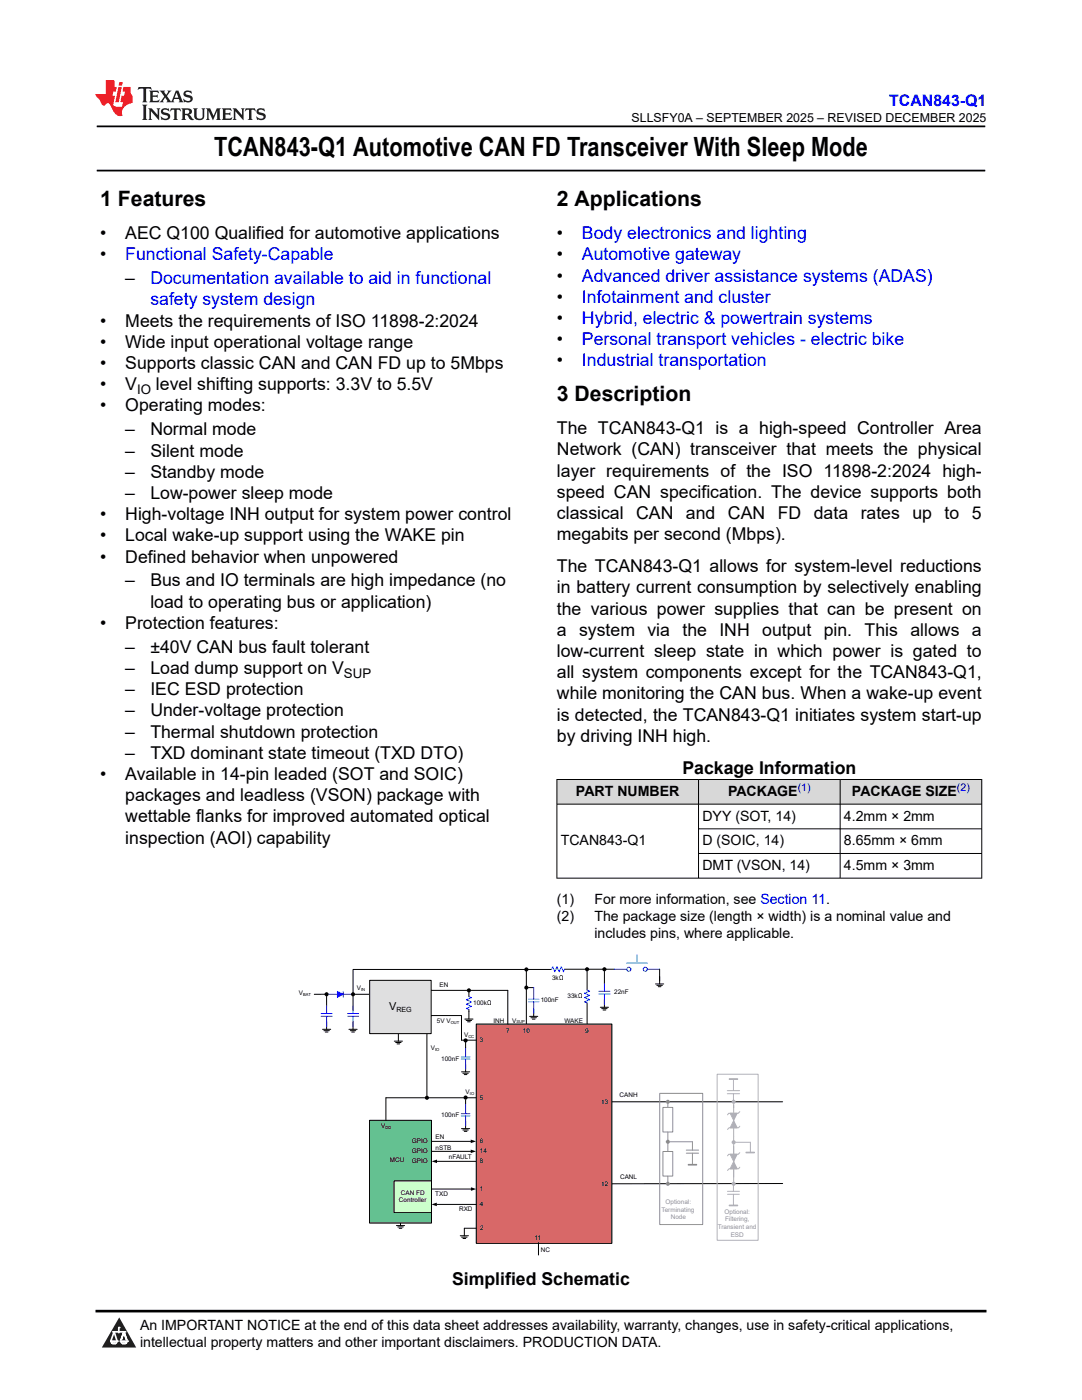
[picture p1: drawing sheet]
<svg xmlns="http://www.w3.org/2000/svg" width="216mm" height="279mm" viewBox="0 0 216 279" stroke-linecap="round" stroke-linejoin="round" font-family="sans-serif">
<defs><g id="words">
<text font-size="5.3" x="42.7" y="31.2">TCAN843-Q1 Automotive CAN FD Transceiver With Sleep Mode</text>
<g font-size="4.2">
<text x="20" y="41.2">1 Features</text>
<text x="111.1" y="41.2">2 Applications</text>
<text x="111.1" y="80.1">3 Description</text>
</g>
<g font-size="3.5">
<text x="20" y="47.7">•</text>
<text x="25" y="47.7">AEC Q100 Qualified for automotive applications</text>
<text x="111.1" y="47.7">•</text>
<text x="20" y="52">•</text>
<text x="111.1" y="52">•</text>
<text x="25" y="56.7">–</text>
<text x="111.1" y="56.2">•</text>
<text x="20" y="65.2">•</text>
<text x="25" y="65.2">Meets the requirements of ISO 11898-2:2024</text>
<text x="111.1" y="60.4">•</text>
<text x="111.1" y="64.7">•</text>
<text x="20" y="69.4">•</text>
<text x="25" y="69.4">Wide input operational voltage range</text>
<text x="111.1" y="68.9">•</text>
<text x="20" y="73.7">•</text>
<text x="20" y="77.9">•</text>
<text x="25" y="73.7">Supports classic CAN and CAN FD up to 5Mbps</text>
<text x="25" y="77.9">V</text>
<text x="31.1" y="77.9">level shifting supports: 3.3V to 5.5V</text>
<text x="111.1" y="73.1">•</text>
<text x="20" y="82.1">•</text>
<text x="25" y="82.1">Operating modes:</text>
<text x="25" y="86.9">–</text>
<text x="30" y="86.9">Normal mode</text>
<text x="111.1" y="86.7">The TCAN843-Q1 is a high-speed Controller Area</text>
<text x="25" y="91.1">–</text>
<text x="25" y="95.3">–</text>
<text x="30" y="91.1">Silent mode</text>
<text x="30" y="95.3">Standby mode</text>
<text x="111.1" y="90.9">Network (CAN) transceiver that meets the physical</text>
<text x="111.1" y="95.1">layer requirements of the ISO 11898-2:2024 high-</text>
<text x="25" y="99.6">–</text>
<text x="30" y="99.6">Low-power sleep mode</text>
<text x="111.1" y="99.4">speed CAN specification. The device supports both</text>
<text x="20" y="103.8">•</text>
<text x="25" y="103.8">High-voltage INH output for system power control</text>
<text x="111.1" y="107.8">megabits per second (Mbps).</text>
<text x="111.1" y="103.6">classical</text>
<text x="126.9" y="103.6">CAN</text>
<text x="136.9" y="103.6">and</text>
<text x="145.3" y="103.6">CAN</text>
<text x="155.2" y="103.6">FD</text>
<text x="162.4" y="103.6">data</text>
<text x="171.7" y="103.6">rates</text>
<text x="182.1" y="103.6">up</text>
<text x="188.5" y="103.6">to</text>
<text x="193.9" y="103.6">5</text>
<text x="20" y="108">•</text>
<text x="20" y="112.3">•</text>
<text x="25" y="108">Local wake-up support using the WAKE pin</text>
<text x="25" y="112.3">Defined behavior when unpowered</text>
<text x="25" y="117">–</text>
<text x="30" y="117">Bus and IO terminals are high impedance (no</text>
<text x="111.1" y="114.2">The TCAN843-Q1 allows for system-level reductions</text>
<text x="111.1" y="118.4">in battery current consumption by selectively enabling</text>
<text x="20" y="125.5">•</text>
<text x="25" y="125.5">Protection features:</text>
<text x="30" y="121.3">load to operating bus or application)</text>
<text x="111.1" y="122.7">the various power supplies that can be present on</text>
<text x="25" y="130.3">–</text>
<text x="30" y="130.3">±40V CAN bus fault tolerant</text>
<text x="111.1" y="126.9">a system</text>
<text x="111.1" y="131.1">low-current sleep state in which power is gated to</text>
<text x="129.2" y="126.9">via</text>
<text x="136.2" y="126.9">the</text>
<text x="143.5" y="126.9">INH output pin. This</text>
<text x="181.7" y="126.9">allows</text>
<text x="193.9" y="126.9">a</text>
<text x="25" y="134.5">–</text>
<text x="30" y="134.5">Load dump support on V</text>
<text x="111.1" y="135.4">all system components except for the TCAN843-Q1,</text>
<text x="25" y="138.7">–</text>
<text x="25" y="143">–</text>
<text x="30" y="138.7">IEC ESD protection</text>
<text x="30" y="143">Under-voltage protection</text>
<text x="111.1" y="143.8">is detected, the TCAN843-Q1 initiates system start-up</text>
<text x="111.1" y="139.6">while monitoring the CAN bus. When a wake-up event</text>
<text x="25" y="147.2">–</text>
<text x="30" y="147.2">Thermal shutdown protection</text>
<text x="111.1" y="148.1">by driving INH high.</text>
<text x="20" y="155.7">•</text>
<text x="25" y="151.4">–</text>
<text x="25" y="155.7">Available in 14-pin leaded (SOT and SOIC)</text>
<text x="30" y="151.4">TXD dominant state timeout (TXD DTO)</text>
<text x="136.2" y="154.4">Package Information</text>
<text x="25" y="159.9">packages and leadless (VSON) package with</text>
<text x="25" y="164.1">wettable flanks for improved automated optical</text>
<text x="25" y="168.4">inspection (AOI) capability</text>
<text x="90.2" y="256.5">Simplified Schematic</text>
</g>
<g font-size="3.5" fill="#00f">
<text x="116.1" y="47.7">Body electronics and lighting</text>
<text x="25" y="52">Functional Safety-Capable</text>
<text x="116.1" y="52">Automotive gateway</text>
<text x="30" y="56.7">Documentation available to aid in functional</text>
<text x="116.1" y="56.2">Advanced driver assistance systems (ADAS)</text>
<text x="30" y="61">safety system design</text>
<text x="116.1" y="60.4">Infotainment and cluster</text>
<text x="116.1" y="64.7">Hybrid, electric &amp; powertrain systems</text>
<text x="116.1" y="68.9">Personal transport vehicles - electric bike</text>
<text x="116.1" y="73.1">Industrial transportation</text>
</g>
<text font-size="3.2" fill="#00f" x="177.4" y="21.1">TCAN843-Q1</text>
<g font-size="2.8">
<text x="114.9" y="158.8">PART NUMBER</text>
<text x="145.3" y="158.8">PACKAGE</text>
<text x="170" y="158.8">PACKAGE SIZE</text>
<text x="140.2" y="163.8">DYY (SOT, 14)</text>
<text x="168.4" y="163.8">4.2mm × 2mm</text>
<text x="111.9" y="168.7">TCAN843-Q1</text>
<text x="140.2" y="168.7">D (SOIC, 14)</text>
<text x="140.2" y="173.6">DMT (VSON, 14)</text>
<text x="168.4" y="168.7">8.65mm × 6mm</text>
<text x="168.4" y="173.6">4.5mm × 3mm</text>
<text x="111.1" y="180.4">(1)</text>
<text x="111.1" y="183.8">(2)</text>
<text x="118.6" y="180.4">For more information, see Section 11.</text>
<text x="118.6" y="183.8">The package size (length × width) is a nominal value and</text>
<text x="118.6" y="187.2">includes pins, where applicable.</text>
<text x="27.9" y="265.5">An IMPORTANT NOTICE at the end of this data sheet addresses availability, warranty, changes, use in safety-critical applications,</text>
<text x="27.9" y="268.9">intellectual property matters and other important disclaimers. PRODUCTION DATA.</text>
</g>
<g font-size="2.6">
<text x="27.4" y="78.6">IO</text>
<text x="68.6" y="135.2">SUP</text>
</g>
<text font-size="2.5" x="126" y="24.3">SLLSFY0A – SEPTEMBER 2025 – REVISED DECEMBER 2025</text>
<text font-size="2.2" x="77.6" y="201.6">V</text>
<g font-size="2.1" fill="#00f">
<text x="159.2" y="157.9">(1)</text>
<text x="191" y="157.9">(2)</text>
</g>
<text font-size="1.4" x="79.1" y="201.9">REG</text>
<g font-size="1.3">
<text x="71.2" y="197.7">V</text>
<text x="87.7" y="196.9">EN</text>
<text x="110.2" y="195.5">3k</text>
<text x="59.6" y="198.6">V</text>
<text x="94.4" y="200.6">100k</text>
<text x="107.9" y="200.1">100nF</text>
<text x="113.2" y="199.2">33k</text>
<text x="122.5" y="198.4">22nF</text>
<text x="86" y="209.6">V</text>
<text x="87.2" y="204.2">5V V</text>
<text x="92.6" y="207">V</text>
<text x="95.8" y="207.9">3</text>
<text x="98.5" y="204.2">INH</text>
<text x="101" y="206.1">7</text>
<text x="102.2" y="204.1">V</text>
<text x="104.3" y="206.1">10</text>
<text x="112.6" y="204.2">WAKE</text>
<text x="116.7" y="206.1">9</text>
<text x="88" y="211.7">100nF</text>
<text x="92.9" y="218.3">V</text>
<text x="95.8" y="219.5">5</text>
<text x="120" y="220.3">13</text>
<text x="123.6" y="218.9">CANH</text>
<text x="76.1" y="225.1">V</text>
<text x="86.9" y="227.4">EN</text>
<text x="88" y="222.9">100nF</text>
<text x="77.8" y="231.9">MCU</text>
<text x="82.2" y="232.2">GPIO</text>
<text x="82.2" y="228.2">GPIO</text>
<text x="82.2" y="230.2">GPIO</text>
<text x="86.9" y="229.4">nSTB</text>
<text x="89.6" y="231.4">nFAULT</text>
<text x="95.8" y="230.2">14</text>
<text x="95.8" y="228.2">6</text>
<text x="95.8" y="232.2">8</text>
<text x="79.6" y="240">Controller</text>
<text x="80" y="238.5">CAN FD</text>
<text x="86.8" y="238.7">TXD</text>
<text x="95.8" y="237.7">1</text>
<text x="120" y="236.6">12</text>
<text x="123.7" y="235.3">CANL</text>
<text x="91.6" y="241.7">RXD</text>
<text x="95.8" y="240.7">4</text>
<text x="95.8" y="245.4">2</text>
<text x="106.6" y="247.5">11</text>
<text x="107.9" y="249.8">NC</text>
</g>
<g font-size="1.3" fill="#919191">
<text x="132" y="241.8">Terminating</text>
<text x="132.8" y="240.3">Optional:</text>
<text x="133.8" y="243.4">Node</text>
<text x="143.2" y="245.3">Transient and</text>
<text x="144.6" y="242.2">Optional:</text>
<text x="144.7" y="243.8">Filtering,</text>
<text x="145.8" y="246.8">ESD</text>
</g>
<g font-size=".8">
<text x="72" y="197.8">IN</text>
<text x="60.5" y="198.8">BAT</text>
<text x="86.8" y="209.8">IO</text>
<text x="89.9" y="204.4">OUT</text>
<text x="93.5" y="207.1">CC</text>
<text x="103.1" y="204.3">SUP</text>
<text x="93.8" y="218.5">IO</text>
<text x="76.9" y="225.3">DD</text>
</g>
</g></defs>
<path d="M19.3 25.2h177.3M19.3 34h177.3" fill="none" stroke="#000" stroke-width=".35"/>
<g fill="#d8d8d8">
<path d="M111.1 155.6h84.8v4.9h-84.8z" fill-rule="evenodd"/>
<path d="M111.2 155.6h28.1v4.8h-28.1z" fill-rule="evenodd"/>
<path d="M139.4 155.6h28.2v4.8h-28.2z" fill-rule="evenodd"/>
<path d="M167.7 155.6h28.1v4.8h-28.1z" fill-rule="evenodd"/>
</g>
<g fill="none" stroke="#000" stroke-width=".2">
<path d="M111.1 155.6h84.9M111.1 155.5v19.8M139.4 155.5v19.8M167.6 155.5v19.8M195.9 155.5v19.8M111.1 160.5h84.9M139.4 165.4h56.6M139.4 170.3h56.6M196 175.3h-84.9M70.4 201.6v-8.1h34.6v11M85.6 202.7h6.5v4.9M86 227.8h7.9"/>
<path d="M86 229.8h7.9M87.1 231.8h8"/>
</g>
<path d="M86.1 231.8l1.1-.4v.7zM93.9 229.4l1.1 .4-1.1 .3zM93.9 227.4l1.1 .4-1.1 .3z" fill="#000"/>
<path d="M95 204.4h27.1v43.7h-27.1z" fill-rule="evenodd" fill="#d86868"/>
<path d="M95 204.4h27.1v43.7h-27.1zM122.2 219.9h34M156.2 236.2h-34M79.1 244.6h1.6M79.4 244.9h1.1M79.6 245.1h.6M79.9 243.1v1.5" fill="none" stroke="#000" stroke-width=".2"/>
<path d="M73.7 223.6h12.4v20.5h-12.4z" fill-rule="evenodd" fill="#64c191"/>
<path d="M95 219.1h-18M73.7 223.6h12.4v20.5h-12.4zM92.7 245.1h2.3" fill="none" stroke="#000" stroke-width=".2"/>
<path d="M132.3 221h1.9v4.9h-1.9zM132.3 229.8h1.9v4.9h-1.9zM133.3 220.2v.8M133.3 227.9h4.9" fill="none" stroke="#919191" stroke-width=".2"/>
<circle cx="133.3" cy="219.9" r=".41" fill="#919191"/>
<path d="M133.3 225.9v2M133.3 228.2v1.6" fill="none" stroke="#919191" stroke-width=".2"/>
<circle cx="133.3" cy="227.9" r=".41" fill="#919191"/>
<path d="M133.3 234.7v1.1" fill="none" stroke="#919191" stroke-width=".2"/>
<circle cx="133.3" cy="236.3" r=".41" fill="#919191"/>
<path d="M136.9 230.1h2.5M136.9 229.5h2.5M138.2 227.9v1.6M138.2 230.1v2.3" fill="none" stroke="#919191" stroke-width=".2"/>
<path d="M137.3 232.4h1.7v.1h-1.7z" fill-rule="evenodd" fill="#cacaca"/>
<path d="M131.6 218.2h8.6v26.2h-8.6zM137.3 232.4h1.7v.1h-1.7z" fill="none" stroke="#919191" stroke-width=".2"/>
<path d="M146.4 220.2v.9" fill="none" stroke="#b3b3b3" stroke-width=".2"/>
<g fill="#b3b3b3">
<path d="M145.7 222.2h1.4l-.7 1.4z"/>
<circle cx="146.4" cy="219.9" r=".41"/>
</g>
<path d="M145.7 222.2h1.4l-.7 1.4zM147.6 221.9l-.3 .3h-1.9l-.2 .3" fill="none" stroke="#b3b3b3" stroke-width=".2"/>
<path d="M146.4 223.7l.7 1.4h-1.4z" fill="#b3b3b3"/>
<path d="M146.4 223.7l.7 1.4h-1.4zM146.4 220.6v15.2M147.6 224.8l-.2 .3h-1.9l-.3 .3" fill="none" stroke="#b3b3b3" stroke-width=".2"/>
<g fill="#b3b3b3">
<path d="M145.7 230.4h1.4l-.7 1.4z"/>
<circle cx="146.4" cy="236.2" r=".41"/>
</g>
<path d="M145.7 230.4h1.4l-.7 1.4zM147.6 230l-.3 .4h-1.9l-.2 .3" fill="none" stroke="#b3b3b3" stroke-width=".2"/>
<path d="M146.4 231.9l.7 1.4h-1.4z" fill="#b3b3b3"/>
<path d="M146.4 231.9l.7 1.4h-1.4zM146.4 228.8v6.1M147.6 232.9l-.2 .4h-1.9l-.3 .3" fill="none" stroke="#b3b3b3" stroke-width=".2"/>
<path d="M148.8 229.9h1.7v.2h-1.7z" fill-rule="evenodd" fill="#cacaca"/>
<path d="M146.8 228h2.9M148.8 229.9h1.7v.2h-1.7z" fill="none" stroke="#b3b3b3" stroke-width=".2"/>
<circle cx="146.4" cy="228" r=".41" fill="#b3b3b3"/>
<path d="M143.1 214.4h8.2v33.1h-8.2zM145.2 238.3h2.3M145.2 237.8h2.3M146.4 236.1v1.7M146.4 238.3v2.2M149.7 228v2" fill="none" stroke="#b3b3b3" stroke-width=".2"/>
<path d="M145.5 240.5h1.7v.1h-1.7z" fill-rule="evenodd" fill="#cacaca"/>
<path d="M145.1 217.7h2.5M145.1 218.3h2.5M146.4 215.4v2.3M146.4 218.3v1.6M145.5 240.5h1.7v.1h-1.7z" fill="none" stroke="#b3b3b3" stroke-width=".2"/>
<path d="M145.5 215.3h1.7v.1h-1.7z" fill-rule="evenodd" fill="#cacaca"/>
<path d="M145.5 215.3h1.7v.1h-1.7z" fill="none" stroke="#b3b3b3" stroke-width=".2"/>
<path d="M67.3 197.8l1.2 .6-1.2 .6z" fill="#0065ff"/>
<path d="M65.6 198.4h4.7M67.3 197.8l1.2 .6-1.2 .6zM68.5 197.8v1.2M105.5 199.9h2M105.5 199.4h2M106.5 197.1v2.3M106.5 199.9v2.3M110.1 193.4l.2-.5 .4 1 .4-1 .5 1 .4-1 .4 1 .2-.5M92 211.4h1.8M92 210.9h1.8M92.9 209v1.9M92.9 211.4v1.9" fill="none" stroke="#0065ff" stroke-width=".2"/>
<g fill="none" stroke="#000" stroke-width=".2">
<path d="M70.9 198.4h5.3M86 197.7l15.3-.1v6.8M105.4 193.5h4.6M105.4 197.1h1.1M112.6 193.4h10M117.1 193.8v3.8M78.7 207.8h1.6M78.9 208.1h1.1M79.2 208.3h.6M79.5 206.3v1.5M92.1 213.9h1.6M92.4 214.2h1"/>
<path d="M92.6 214.5h.6M92.9 212.4v1.5M105.7 202.8h1.6M105.9 203.1h1.1M106.2 203.4h.6M106.5 201.3v1.5M117.1 200.2v4.1M86.1 237.3h7.9M87.2 240.4h7.8"/>
</g>
<g fill="#000">
<path d="M94 236.9l1 .4-1 .4zM86.1 240.4l1.1-.4v.7z"/>
<circle cx="70.4" cy="198.4" r=".41"/>
<circle cx="105" cy="197.1" r=".41"/>
<circle cx="105" cy="193.5" r=".41"/>
<circle cx="117.1" cy="193.4" r=".41"/>
</g>
<path d="M78.6 235.7h7.5v6.3h-7.5z" fill-rule="evenodd" fill="#cfc"/>
<g fill="none" stroke="#000" stroke-width=".2">
<path d="M65.2 198.4h-2.5M65.2 198.8v2M93.6 198v.9M120.6 193.8v2.5M120.6 199.5v1.5M130.8 196.4h1.6M131.1 196.6h1.1M131.3 196.9h.6M131.6 193.4v3M64.4 205.4h1.6M64.6 205.7h1.1M64.9 206h.5"/>
<path d="M65.2 203.9v1.5M69.6 205.4h1.7M69.9 205.7h1.1M70.2 206h.5M70.4 203.9v1.5M77 219.1v4.5M85.2 206.3v12.4M92.1 207.6h2.9M92.7 203.4h1.7M92.9 208v1.1M92.9 219.5v.8M93 203.6h1.1"/>
<path d="M93.3 203.9h.5M93.6 201.5v1.9M119.8 201h1.6M120.1 201.3h1.1M120.3 201.6h.6M78.6 235.7h7.5v6.3h-7.5zM92.1 225.2h1.6M92.4 225.5h1M92.6 225.8h.6M92.9 223.7v1.5M91.8 246.6h1.7M92.1 246.9h1.1"/>
<path d="M92.4 247.2h.5M92.7 245.1v1.5M107.4 248v2.5"/>
</g>
<g fill="#000">
<circle cx="65.2" cy="198.4" r=".41"/>
<circle cx="93.6" cy="197.7" r=".41"/>
<circle cx="120.6" cy="193.4" r=".41"/>
<circle cx="85.2" cy="219.1" r=".41"/>
<circle cx="92.9" cy="207.6" r=".41"/>
<circle cx="92.9" cy="219" r=".41"/>
</g>
<g fill="none" stroke="#0065ff" stroke-width=".2">
<path d="M93.6 198.9l.5 .2-1 .4 1 .5-1 .4 1 .4-1 .5 .5 .2M117.1 197.6l.6 .2-1.1 .4 1.1 .5-1.1 .4 1.1 .4-1.1 .4 .5 .3M119.5 198.4h2.2M119.5 197.8h2.2M120.6 196.3v1.5M120.6 198.4v2M122.6 193.4h2.5M125.1 192.2h4.1M127.1 190.6v1.6M129.2 193.4h2.4M64.1 202.8h2.2M64.1 202.3h2.2"/>
<path d="M65.2 200.8v1.5M65.2 202.8v2.1M69.3 202.8h2.3M69.3 202.3h2.3M70.4 200.8v1.5M70.4 202.8v2.1M92 222.7h1.8M92 222.3h1.8M92.9 220.3v2M92.9 222.7v2"/>
<circle cx="125.5" cy="193.4" r=".41"/>
<circle cx="128.8" cy="193.4" r=".41"/>
</g>
<path d="M73.8 195.6h12.2v10.7h-12.2z" fill-rule="evenodd" fill="#dfdfdf"/>
<path d="M73.8 195.6h12.2v10.7h-12.2z" fill="none" stroke="#000" stroke-width=".2"/>
<path d="M0 0h215.9v23.8h-215.9z" fill-rule="evenodd" fill="#fff"/>
<path d="M27.7 17.4l-.2 .6 .5-.3h.6v.2v2.1l-.2 .4h1l-.2-.4v-2.1v-.2h.5l.5 .3-.1-.6zM29.8 18.1l.2 .4v1.5l-.2 .4h1.9l.1-.6a1.08 1.08 0 0 1-1.3 .2v-.7h.6l.4 .2v-.6l-.4 .2h-.6v-.6l.2-.1a1 1 0 0 1 1 .2l-.1-.5zM31.8 18.1l1 1.1-1 1.2h.9l-.2-.2 .4-.7 .5 .7-.2 .2h1.6l-.2-.2 .1-.4h1l.1 .4-.1 .2h.9l-.2-.3-.8-2h-.5l-1 2.2-.8-1.1 .9-1.1h-.8l.2 .2-.5 .7-.3-.7 .1-.2zM35.2 18.5l.4 1h-.8zM36.8 18.2a.65 .65 0 0 0-.2 .8 .65 .65 0 0 0 .6 .4l.7 .2 .1 .2a.79 .79 0 0 1-.7 .4 .79 .79 0 0 1-.7-.5l.1 .7 .2-.1a.93 .93 0 0 0 1.1 .1 .93 .93 0 0 0 .4-1 1.46 1.46 0 0 0-1.2-.6l-.1-.3a1.09 1.09 0 0 1 1.2 .2l-.2-.6-.1 .1-.6-.2zM28.4 20.9l.2 .4v2.3l-.2 .3h1l-.2-.3v-2.3l.2-.4zM29.6 21.6l.2 .4v1.6l-.2 .3h.8l-.3-.3v-1.4l1.7 1.8v-2l.2-.4h-.8l.2 .2 .1 1.1-1.2-1.3zM32.3 21.8a.65 .65 0 0 0-.2 .7 .65 .65 0 0 0 .7 .4l.6 .2 .1 .2a.79 .79 0 0 1-.7 .4 .79 .79 0 0 1-.7-.5l.1 .7 .2-.1a.93 .93 0 0 0 1.1 .1 .93 .93 0 0 0 .4-.9 1.46 1.46 0 0 0-1.2-.6l-.1-.4a1.09 1.09 0 0 1 1.2 .2l-.2-.6-.1 .1-.6-.1zM34.1 21.6l-.1 .7a.63 .63 0 0 1 .7-.4l.1 1.7-.3 .3h1l-.2-.3v-1.7a.66 .66 0 0 1 .8 .4l-.1-.7zM36.2 21.6l.2 .4v1.6l-.2 .3h.9l-.2-.2v-.7h.5l.1 .2a.79 .79 0 0 0 1.2 .6l-1-.9a.61 .61 0 0 0 .6-.6 .61 .61 0 0 0-.5-.6zM36.9 21.9h.2a.47 .47 0 0 1 .5 .1 .47 .47 0 0 1 .1 .5l-.2 .2h-.6zM38.5 21.6l.2 .2a2.27 2.27 0 0 0 .4 2 1.04 1.04 0 0 0 1.7-.7v-1.3l.2-.2h-.8l.2 .4v1.1a.6 .6 0 0 1-.6 .6 .6 .6 0 0 1-.6-.6v-1.1l.3-.4zM41.1 21.6l.2 .4v1.6l-.2 .3h.7l-.2-.3v-1.5l.9 1.9 .8-1.9v1.5l-.2 .3h1l-.3-.3v-1.6l.3-.4h-.8l-.7 1.5-.7-1.5zM44.3 21.6l.2 .4v1.6l-.2 .3h1.9l.1-.5a1.09 1.09 0 0 1-1.3 .1v-.6h.6l.4 .1v-.6l-.4 .2h-.6v-.6l.2-.1a1.01 1.01 0 0 1 1 .3l-.1-.6zM46.4 21.6l.3 .4v1.6l-.3 .3h.8l-.2-.3v-1.4l1.6 1.8v-2l.2-.4h-.7l.2 .2v1.1l-1.2-1.3zM49 21.6l-.1 .7a.63 .63 0 0 1 .8-.4v1.7l-.3 .3h1l-.2-.3v-1.7a.66 .66 0 0 1 .8 .4l-.1-.7zM51.4 21.8a.65 .65 0 0 0-.2 .7 .65 .65 0 0 0 .6 .4l.6 .2 .2 .2a.79 .79 0 0 1-.8 .4 .79 .79 0 0 1-.6-.5l.1 .7 .2-.1a.93 .93 0 0 0 1 .1 .93 .93 0 0 0 .5-.9 1.46 1.46 0 0 0-1.3-.6l-.1-.4a1.09 1.09 0 0 1 1.3 .2l-.2-.6-.2 .1-.5-.1z" fill="#231f20"/>
<path d="M21.1 16v2.8h-2.1l.1 .3 .9 1a.95 .95 0 0 0 .9 .9 .59 .59 0 0 1 .6-.4 .59 .59 0 0 1 .5 .4l.4 .8a1.59 1.59 0 0 0 2.1 1.3 1.61 1.61 0 0 1 1-2.2l1-.4-.1-1.5a1.59 1.59 0 0 1-.4-1.6h-1.4l-.2 .9h.5l-.1 .8h-.5l-.2 1v.2l.4 .1-.2 .9h-.6a.73 .73 0 0 1-1.1-.7l.3-1.5h-.5l.2-.8h.5l.2-.9h-.5v-1.4zM23.6 17.4l-.6 3h.7l.6-3zM23.8 16.4l-.1 .7h.7l.1-.7z" fill="#ed1c24"/>
<path d="M0 261.4h215.9v18h-215.9z" fill-rule="evenodd" fill="#fff"/>
<path d="M23.8 262.9l3.4 6h-6.9z" fill="#231f20"/>
<path d="M22.1 267.7h1.3l-.4 .5h-.3a.55 .55 0 0 1-.6-.5z" fill-rule="evenodd" fill="#fff"/>
<path d="M22.1 267.7h1.3l-.4 .5h-.3a.55 .55 0 0 1-.6-.5z" fill="none" stroke="#231f20" stroke-width=".34"/>
<path d="M22.1 267.7h1.3l-.4 .5h-.5zM23.7 265.9h.1M23.7 264.9v1z" fill="none" stroke="#fff" stroke-width=".34"/>
<circle cx="23.7" cy="264.9" r=".17" fill="#fff"/>
<path d="M22.6 265.8h.1M22.6 265.8h2.3z" fill="none" stroke="#fff" stroke-width=".34"/>
<circle cx="24.9" cy="265.8" r=".17" fill="#fff"/>
<path d="M24 267.7h.1" fill="none" stroke="#fff" stroke-width=".34"/>
<path d="M24.7 265.8l-.7 1.9z" fill="#fff"/>
<path d="M24.7 265.8l-.7 1.9z" fill="none" stroke="#fff" stroke-width=".34"/>
<path d="M24.7 265.8l.7 1.9z" fill="#fff"/>
<path d="M24.7 265.8l.7 1.9zM25.3 267.7h.1" fill="none" stroke="#fff" stroke-width=".34"/>
<circle cx="22.1" cy="267.7" r=".17" fill="#fff"/>
<path d="M22.8 265.8l-.7 1.9zM22.8 265.8l.6 1.9z" fill="none" stroke="#fff" stroke-width=".34"/>
<circle cx="23.4" cy="267.7" r=".17" fill="#fff"/>
<path d="M24.1 267.7h1.3a.65 .65 0 0 1-.6 .5 .65 .65 0 0 1-.7-.5z" fill-rule="evenodd" fill="#fff"/>
<path d="M24.1 267.7h1.3a.65 .65 0 0 1-.6 .5 .65 .65 0 0 1-.7-.5z" fill="none" stroke="#231f20" stroke-width=".34"/>
<path d="M24 267.7h.1M24.1 267.7h1.3l-.4 .5h-.5z" fill="none" stroke="#fff" stroke-width=".34"/>
<circle cx="25.4" cy="267.7" r=".17" fill="#fff"/>
<path d="M19 261.7h177.8" fill="none" stroke="#000" stroke-width=".53"/>
<use href="#words"/>
</svg>
